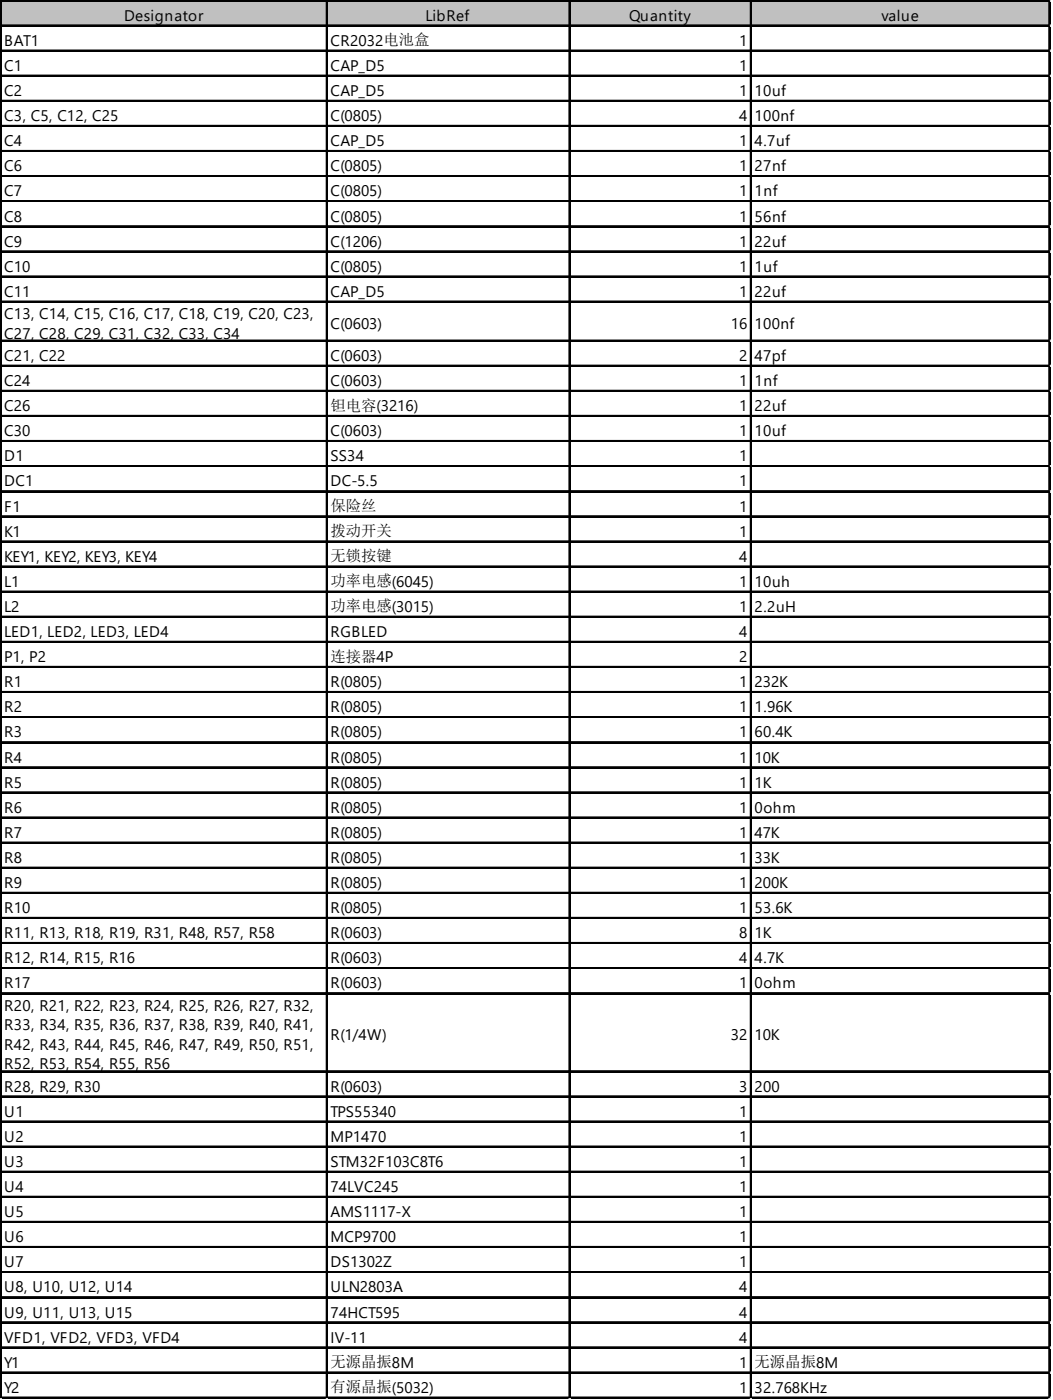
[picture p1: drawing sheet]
<svg xmlns="http://www.w3.org/2000/svg" width="200mm" height="266mm" viewBox="0 0 200 266" stroke-linecap="round" stroke-linejoin="round" font-family="sans-serif">
<defs><g id="words">
<g font-size="2.9">
<text x="23.5" y="3.9">Designator</text>
<text x="80.7" y="3.9">LibRef</text>
<text x="119.3" y="3.9">Quantity</text>
<text x="167.2" y="3.9">value</text>
<text x=".8" y="8.7">BAT1</text>
<text x="62.7" y="8.7">CR2032电池盒</text>
<text x="140.2" y="8.7">1</text>
<text x=".8" y="13.5">C1</text>
<text x="62.7" y="13.5">CAP_D5</text>
<text x="140.2" y="13.5">1</text>
<text x=".8" y="18.2">C2</text>
<text x=".8" y="23">C3, C5, C12, C25</text>
<text x="62.7" y="18.2">CAP_D5</text>
<text x="62.7" y="23">C(0805)</text>
<text x="140.2" y="18.2">1</text>
<text x="140.2" y="23">4</text>
<text x="143.1" y="18.2">10uf</text>
<text x="143.1" y="23">100nf</text>
<text x=".8" y="27.7">C4</text>
<text x="62.7" y="27.7">CAP_D5</text>
<text x="140.2" y="27.7">1</text>
<text x="143.1" y="27.7">4.7uf</text>
<text x=".8" y="32.5">C6</text>
<text x="62.7" y="32.5">C(0805)</text>
<text x="140.2" y="32.5">1</text>
<text x="143.1" y="32.5">27nf</text>
<text x=".8" y="37.3">C7</text>
<text x="62.7" y="37.3">C(0805)</text>
<text x="140.2" y="37.3">1</text>
<text x="143.1" y="37.3">1nf</text>
<text x=".8" y="42">C8</text>
<text x=".8" y="46.8">C9</text>
<text x="62.7" y="42">C(0805)</text>
<text x="62.7" y="46.8">C(1206)</text>
<text x="140.2" y="42">1</text>
<text x="140.2" y="46.8">1</text>
<text x="143.1" y="42">56nf</text>
<text x="143.1" y="46.8">22uf</text>
<text x=".8" y="51.6">C10</text>
<text x="62.7" y="51.6">C(0805)</text>
<text x="140.2" y="51.6">1</text>
<text x="143.1" y="51.6">1uf</text>
<text x=".8" y="56.3">C11</text>
<text x="62.7" y="56.3">CAP_D5</text>
<text x="140.2" y="56.3">1</text>
<text x="143.1" y="56.3">22uf</text>
<text x=".8" y="60.6">C13, C14, C15, C16, C17, C18, C19, C20, C23,</text>
<text x=".8" y="64.3">C27, C28, C29, C31, C32, C33, C34</text>
<text x="62.7" y="62.4">C(0603)</text>
<text x="138.6" y="62.4">16</text>
<text x="143.1" y="62.4">100nf</text>
<text x=".8" y="68.5">C21, C22</text>
<text x="62.7" y="68.5">C(0603)</text>
<text x="140.2" y="68.5">2</text>
<text x="143.1" y="68.5">47pf</text>
<text x=".8" y="73.3">C24</text>
<text x="62.7" y="73.3">C(0603)</text>
<text x="62.7" y="77.9">钽电容(3216)</text>
<text x="140.2" y="73.3">1</text>
<text x="143.1" y="73.3">1nf</text>
<text x=".8" y="78">C26</text>
<text x=".8" y="82.8">C30</text>
<text x="62.7" y="82.8">C(0603)</text>
<text x="140.2" y="78">1</text>
<text x="140.2" y="82.8">1</text>
<text x="143.1" y="78">22uf</text>
<text x="143.1" y="82.8">10uf</text>
<text x=".8" y="87.5">D1</text>
<text x="62.7" y="87.5">SS34</text>
<text x="140.2" y="87.5">1</text>
<text x=".8" y="92.3">DC1</text>
<text x="62.7" y="92.3">DC-5.5</text>
<text x="140.2" y="92.3">1</text>
<text x=".8" y="97.1">F1</text>
<text x=".8" y="101.8">K1</text>
<text x="62.7" y="97">保险丝</text>
<text x="62.7" y="101.7">拨动开关</text>
<text x="140.2" y="97.1">1</text>
<text x="140.2" y="101.8">1</text>
<text x=".8" y="106.6">KEY1, KEY2, KEY3, KEY4</text>
<text x="62.7" y="106.5">无锁按键</text>
<text x="140.2" y="106.6">4</text>
<text x=".8" y="111.4">L1</text>
<text x="62.7" y="111.2">功率电感(6045)</text>
<text x="140.2" y="111.4">1</text>
<text x="143.1" y="111.4">10uh</text>
<text x=".8" y="116.1">L2</text>
<text x="62.7" y="116">功率电感(3015)</text>
<text x="140.2" y="116.1">1</text>
<text x="143.1" y="116.1">2.2uH</text>
<text x=".8" y="120.9">LED1, LED2, LED3, LED4</text>
<text x=".8" y="125.6">P1, P2</text>
<text x="62.7" y="120.9">RGBLED</text>
<text x="62.7" y="125.5">连接器4P</text>
<text x="140.2" y="120.9">4</text>
<text x="140.2" y="125.6">2</text>
<text x=".8" y="130.4">R1</text>
<text x="62.7" y="130.4">R(0805)</text>
<text x="140.2" y="130.4">1</text>
<text x="143.1" y="130.4">232K</text>
<text x=".8" y="135.2">R2</text>
<text x="62.7" y="135.2">R(0805)</text>
<text x="140.2" y="135.2">1</text>
<text x="143.1" y="135.2">1.96K</text>
<text x=".8" y="139.9">R3</text>
<text x="62.7" y="139.9">R(0805)</text>
<text x="140.2" y="139.9">1</text>
<text x="143.1" y="139.9">60.4K</text>
<text x=".8" y="144.7">R4</text>
<text x=".8" y="149.5">R5</text>
<text x="62.7" y="144.7">R(0805)</text>
<text x="62.7" y="149.5">R(0805)</text>
<text x="140.2" y="144.7">1</text>
<text x="140.2" y="149.5">1</text>
<text x="143.1" y="144.7">10K</text>
<text x="143.1" y="149.5">1K</text>
<text x=".8" y="154.2">R6</text>
<text x="62.7" y="154.2">R(0805)</text>
<text x="140.2" y="154.2">1</text>
<text x="143.1" y="154.2">0ohm</text>
<text x=".8" y="159">R7</text>
<text x="62.7" y="159">R(0805)</text>
<text x="140.2" y="159">1</text>
<text x="143.1" y="159">47K</text>
<text x=".8" y="163.7">R8</text>
<text x="62.7" y="163.7">R(0805)</text>
<text x="140.2" y="163.7">1</text>
<text x="143.1" y="163.7">33K</text>
<text x=".8" y="168.5">R9</text>
<text x=".8" y="173.3">R10</text>
<text x="62.7" y="168.5">R(0805)</text>
<text x="62.7" y="173.3">R(0805)</text>
<text x="140.2" y="168.5">1</text>
<text x="140.2" y="173.3">1</text>
<text x="143.1" y="168.5">200K</text>
<text x="143.1" y="173.3">53.6K</text>
<text x=".8" y="178">R11, R13, R18, R19, R31, R48, R57, R58</text>
<text x="62.7" y="178">R(0603)</text>
<text x="140.2" y="178">8</text>
<text x="143.1" y="178">1K</text>
<text x=".8" y="182.8">R12, R14, R15, R16</text>
<text x="62.7" y="182.8">R(0603)</text>
<text x="140.2" y="182.8">4</text>
<text x="143.1" y="182.8">4.7K</text>
<text x=".8" y="187.6">R17</text>
<text x=".8" y="191.8">R20, R21, R22, R23, R24, R25, R26, R27, R32,</text>
<text x="62.7" y="187.6">R(0603)</text>
<text x="140.2" y="187.6">1</text>
<text x="143.1" y="187.6">0ohm</text>
<text x=".8" y="195.5">R33, R34, R35, R36, R37, R38, R39, R40, R41,</text>
<text x="62.7" y="197.3">R(1/4W)</text>
<text x="138.6" y="197.3">32</text>
<text x="143.1" y="197.3">10K</text>
<text x=".8" y="199.2">R42, R43, R44, R45, R46, R47, R49, R50, R51,</text>
<text x=".8" y="202.9">R52, R53, R54, R55, R56</text>
<text x=".8" y="207.1">R28, R29, R30</text>
<text x="62.7" y="207.1">R(0603)</text>
<text x="140.2" y="207.1">3</text>
<text x="143.1" y="207.1">200</text>
<text x=".8" y="211.9">U1</text>
<text x="62.7" y="211.9">TPS55340</text>
<text x="140.2" y="211.9">1</text>
<text x=".8" y="216.7">U2</text>
<text x=".8" y="221.4">U3</text>
<text x="62.7" y="216.7">MP1470</text>
<text x="62.7" y="221.4">STM32F103C8T6</text>
<text x="140.2" y="216.7">1</text>
<text x="140.2" y="221.4">1</text>
<text x=".8" y="226.2">U4</text>
<text x="62.7" y="226.2">74LVC245</text>
<text x="140.2" y="226.2">1</text>
<text x=".8" y="230.9">U5</text>
<text x="62.7" y="230.9">AMS1117-X</text>
<text x="140.2" y="230.9">1</text>
<text x=".8" y="235.7">U6</text>
<text x="62.7" y="235.7">MCP9700</text>
<text x="140.2" y="235.7">1</text>
<text x=".8" y="240.5">U7</text>
<text x=".8" y="245.2">U8, U10, U12, U14</text>
<text x="62.7" y="240.5">DS1302Z</text>
<text x="62.7" y="245.2">ULN2803A</text>
<text x="140.2" y="240.5">1</text>
<text x="140.2" y="245.2">4</text>
<text x=".8" y="250">U9, U11, U13, U15</text>
<text x="62.7" y="250">74HCT595</text>
<text x="140.2" y="250">4</text>
<text x=".8" y="254.8">VFD1, VFD2, VFD3, VFD4</text>
<text x="62.7" y="254.8">IV-11</text>
<text x="140.2" y="254.8">4</text>
<text x=".8" y="259.5">Y1</text>
<text x="62.7" y="259.4">无源晶振8M</text>
<text x="140.2" y="259.5">1</text>
<text x="143.1" y="259.4">无源晶振8M</text>
<text x=".8" y="264.3">Y2</text>
<text x="62.7" y="264.2">有源晶振(5032)</text>
<text x="140.2" y="264.3">1</text>
<text x="143.1" y="264.3">32.768KHz</text>
</g>
</g></defs>
<path d="M.2 .2h199v4.8h-199z" fill="#c0c0c0"/>
<g fill="none" stroke="#000" stroke-width=".26">
<path d="M0 0v265.4M.1 0v265.4M.3 0h198.9M.3 .1h198.9M.3 4.8h198.9M.3 4.9h198.9M.3 9.5h198.9M.3 9.7h198.9M.3 14.3h198.9M.3 14.4h198.9M.3 19h198.9M.3 19.2h198.9"/>
<path d="M61.9 .3v265.1M62 .3v265.1M107.9 .3v265.1M108 .3v265.1M142.3 .3v265.1M142.4 .3v265.1M198.9 .3v265.1M199 .3v265.1M.3 23.8h198.9M.3 23.9h198.9M.3 28.6h198.9M.3 28.7h198.9"/>
<path d="M.3 33.3h198.9M.3 33.5h198.9M.3 38.1h198.9M.3 38.2h198.9M.3 42.9h198.9M.3 43h198.9M.3 47.6h198.9M.3 47.8h198.9M.3 52.4h198.9M.3 52.5h198.9M.3 57.1h198.9M.3 57.3h198.9"/>
<path d="M.3 64.6h198.9M.3 64.7h198.9M.3 69.3h198.9M.3 69.5h198.9M.3 74.1h198.9M.3 74.2h198.9M.3 78.8h198.9M.3 79h198.9M.3 83.6h198.9M.3 83.7h198.9M.3 88.4h198.9M.3 88.5h198.9"/>
<path d="M.3 93.1h198.9M.3 93.3h198.9M.3 97.9h198.9M.3 98h198.9M.3 102.7h198.9M.3 102.8h198.9M.3 107.4h198.9M.3 107.6h198.9M.3 112.2h198.9M.3 112.3h198.9M.3 116.9h198.9M.3 117.1h198.9"/>
<path d="M.3 121.7h198.9M.3 121.8h198.9M.3 126.5h198.9M.3 126.6h198.9M.3 131.2h198.9M.3 131.4h198.9M.3 136h198.9M.3 136.1h198.9M.3 140.8h198.9M.3 140.9h198.9M.3 145.5h198.9M.3 145.7h198.9"/>
<path d="M.3 150.3h198.9M.3 150.4h198.9M.3 155h198.9M.3 155.2h198.9M.3 159.8h198.9M.3 159.9h198.9M.3 164.6h198.9M.3 164.7h198.9M.3 169.3h198.9M.3 169.5h198.9M.3 174.1h198.9M.3 174.2h198.9"/>
<path d="M.3 178.9h198.9M.3 179h198.9M.3 183.6h198.9M.3 183.8h198.9M.3 188.4h198.9M.3 188.5h198.9M.3 203.2h198.9M.3 203.3h198.9M.3 208h198.9M.3 208.1h198.9M.3 212.7h198.9M.3 212.9h198.9"/>
<path d="M.3 217.5h198.9M.3 217.6h198.9M.3 222.2h198.9M.3 222.4h198.9M.3 227h198.9M.3 227.1h198.9M.3 231.8h198.9M.3 231.9h198.9M.3 236.5h198.9M.3 236.7h198.9M.3 241.3h198.9M.3 241.4h198.9"/>
<path d="M.3 246.1h198.9M.3 246.2h198.9M.3 250.8h198.9M.3 251h198.9M.3 255.6h198.9M.3 255.7h198.9M.3 260.3h198.9M.3 260.5h198.9M.3 265.1h198.9M.3 265.2h198.9"/>
</g>
<path d="M0 265.4h.1" fill="none" stroke="#d4d4d4" stroke-width=".26"/>
<path d="M0 265.4h.3z" fill="#d4d4d4"/>
<path d="M61.9 265.4h.1" fill="none" stroke="#d4d4d4" stroke-width=".26"/>
<path d="M61.9 265.4h.3z" fill="#d4d4d4"/>
<path d="M107.9 265.4h.1" fill="none" stroke="#d4d4d4" stroke-width=".26"/>
<path d="M107.9 265.4h.3z" fill="#d4d4d4"/>
<path d="M142.3 265.4h.1" fill="none" stroke="#d4d4d4" stroke-width=".26"/>
<path d="M142.3 265.4h.3z" fill="#d4d4d4"/>
<path d="M198.9 265.4h.1" fill="none" stroke="#d4d4d4" stroke-width=".26"/>
<path d="M198.9 265.4h.3z" fill="#d4d4d4"/>
<path d="M199.2 0h.1" fill="none" stroke="#d4d4d4" stroke-width=".26"/>
<path d="M199.2 0v.3z" fill="#d4d4d4"/>
<path d="M199.2 4.8h.1" fill="none" stroke="#d4d4d4" stroke-width=".26"/>
<path d="M199.2 4.8v.2z" fill="#d4d4d4"/>
<path d="M199.2 9.5h.1" fill="none" stroke="#d4d4d4" stroke-width=".26"/>
<path d="M199.2 9.5v.3z" fill="#d4d4d4"/>
<path d="M199.2 14.3h.1" fill="none" stroke="#d4d4d4" stroke-width=".26"/>
<path d="M199.2 14.3v.3z" fill="#d4d4d4"/>
<path d="M199.2 19h.1" fill="none" stroke="#d4d4d4" stroke-width=".26"/>
<path d="M199.2 19v.3z" fill="#d4d4d4"/>
<path d="M199.2 23.8h.1" fill="none" stroke="#d4d4d4" stroke-width=".26"/>
<path d="M199.2 23.8v.3z" fill="#d4d4d4"/>
<path d="M199.2 28.6h.1" fill="none" stroke="#d4d4d4" stroke-width=".26"/>
<path d="M199.2 28.6v.2z" fill="#d4d4d4"/>
<path d="M199.2 33.3h.1" fill="none" stroke="#d4d4d4" stroke-width=".26"/>
<path d="M199.2 33.3v.3z" fill="#d4d4d4"/>
<path d="M199.2 38.1h.1" fill="none" stroke="#d4d4d4" stroke-width=".26"/>
<path d="M199.2 38.1v.3z" fill="#d4d4d4"/>
<path d="M199.2 42.9h.1" fill="none" stroke="#d4d4d4" stroke-width=".26"/>
<path d="M199.2 42.9v.2z" fill="#d4d4d4"/>
<path d="M199.2 47.6h.1" fill="none" stroke="#d4d4d4" stroke-width=".26"/>
<path d="M199.2 47.6v.3z" fill="#d4d4d4"/>
<path d="M199.2 52.4h.1" fill="none" stroke="#d4d4d4" stroke-width=".26"/>
<path d="M199.2 52.4v.3z" fill="#d4d4d4"/>
<path d="M199.2 57.1h.1" fill="none" stroke="#d4d4d4" stroke-width=".26"/>
<path d="M199.2 57.1v.3z" fill="#d4d4d4"/>
<path d="M199.2 64.6h.1" fill="none" stroke="#d4d4d4" stroke-width=".26"/>
<path d="M199.2 64.6v.2z" fill="#d4d4d4"/>
<path d="M199.2 69.3h.1" fill="none" stroke="#d4d4d4" stroke-width=".26"/>
<path d="M199.2 69.3v.3z" fill="#d4d4d4"/>
<path d="M199.2 74.1h.1" fill="none" stroke="#d4d4d4" stroke-width=".26"/>
<path d="M199.2 74.1v.2z" fill="#d4d4d4"/>
<path d="M199.2 78.8h.1" fill="none" stroke="#d4d4d4" stroke-width=".26"/>
<path d="M199.2 78.8v.3z" fill="#d4d4d4"/>
<path d="M199.2 83.6h.1" fill="none" stroke="#d4d4d4" stroke-width=".26"/>
<path d="M199.2 83.6v.3z" fill="#d4d4d4"/>
<path d="M199.2 88.4h.1" fill="none" stroke="#d4d4d4" stroke-width=".26"/>
<path d="M199.2 88.4v.2z" fill="#d4d4d4"/>
<path d="M199.2 93.1h.1" fill="none" stroke="#d4d4d4" stroke-width=".26"/>
<path d="M199.2 93.1v.3z" fill="#d4d4d4"/>
<path d="M199.2 97.9h.1" fill="none" stroke="#d4d4d4" stroke-width=".26"/>
<path d="M199.2 97.9v.3z" fill="#d4d4d4"/>
<path d="M199.2 102.7h.1" fill="none" stroke="#d4d4d4" stroke-width=".26"/>
<path d="M199.2 102.7v.2z" fill="#d4d4d4"/>
<path d="M199.2 107.4h.1" fill="none" stroke="#d4d4d4" stroke-width=".26"/>
<path d="M199.2 107.4v.3z" fill="#d4d4d4"/>
<path d="M199.2 112.2h.1" fill="none" stroke="#d4d4d4" stroke-width=".26"/>
<path d="M199.2 112.2v.2z" fill="#d4d4d4"/>
<path d="M199.2 116.9h.1" fill="none" stroke="#d4d4d4" stroke-width=".26"/>
<path d="M199.2 116.9v.3z" fill="#d4d4d4"/>
<path d="M199.2 121.7h.1" fill="none" stroke="#d4d4d4" stroke-width=".26"/>
<path d="M199.2 121.7v.3z" fill="#d4d4d4"/>
<path d="M199.2 126.5h.1" fill="none" stroke="#d4d4d4" stroke-width=".26"/>
<path d="M199.2 126.5v.2z" fill="#d4d4d4"/>
<path d="M199.2 131.2h.1" fill="none" stroke="#d4d4d4" stroke-width=".26"/>
<path d="M199.2 131.2v.3z" fill="#d4d4d4"/>
<path d="M199.2 136h.1" fill="none" stroke="#d4d4d4" stroke-width=".26"/>
<path d="M199.2 136v.3z" fill="#d4d4d4"/>
<path d="M199.2 140.8h.1" fill="none" stroke="#d4d4d4" stroke-width=".26"/>
<path d="M199.2 140.8v.2z" fill="#d4d4d4"/>
<path d="M199.2 145.5h.1" fill="none" stroke="#d4d4d4" stroke-width=".26"/>
<path d="M199.2 145.5v.3z" fill="#d4d4d4"/>
<path d="M199.2 150.3h.1" fill="none" stroke="#d4d4d4" stroke-width=".26"/>
<path d="M199.2 150.3v.2z" fill="#d4d4d4"/>
<path d="M199.2 155h.1" fill="none" stroke="#d4d4d4" stroke-width=".26"/>
<path d="M199.2 155v.3z" fill="#d4d4d4"/>
<path d="M199.2 159.8h.1" fill="none" stroke="#d4d4d4" stroke-width=".26"/>
<path d="M199.2 159.8v.3z" fill="#d4d4d4"/>
<path d="M199.2 164.6h.1" fill="none" stroke="#d4d4d4" stroke-width=".26"/>
<path d="M199.2 164.6v.2z" fill="#d4d4d4"/>
<path d="M199.2 169.3h.1" fill="none" stroke="#d4d4d4" stroke-width=".26"/>
<path d="M199.2 169.3v.3z" fill="#d4d4d4"/>
<path d="M199.2 174.1h.1" fill="none" stroke="#d4d4d4" stroke-width=".26"/>
<path d="M199.2 174.1v.3z" fill="#d4d4d4"/>
<path d="M199.2 178.9h.1" fill="none" stroke="#d4d4d4" stroke-width=".26"/>
<path d="M199.2 178.9v.2z" fill="#d4d4d4"/>
<path d="M199.2 183.6h.1" fill="none" stroke="#d4d4d4" stroke-width=".26"/>
<path d="M199.2 183.6v.3z" fill="#d4d4d4"/>
<path d="M199.2 188.4h.1" fill="none" stroke="#d4d4d4" stroke-width=".26"/>
<path d="M199.2 188.4v.2z" fill="#d4d4d4"/>
<path d="M199.2 203.2h.1" fill="none" stroke="#d4d4d4" stroke-width=".26"/>
<path d="M199.2 203.2v.3z" fill="#d4d4d4"/>
<path d="M199.2 208h.1" fill="none" stroke="#d4d4d4" stroke-width=".26"/>
<path d="M199.2 208v.2z" fill="#d4d4d4"/>
<path d="M199.2 212.7h.1" fill="none" stroke="#d4d4d4" stroke-width=".26"/>
<path d="M199.2 212.7v.3z" fill="#d4d4d4"/>
<path d="M199.2 217.5h.1" fill="none" stroke="#d4d4d4" stroke-width=".26"/>
<path d="M199.2 217.5v.3z" fill="#d4d4d4"/>
<path d="M199.2 222.2h.1" fill="none" stroke="#d4d4d4" stroke-width=".26"/>
<path d="M199.2 222.2v.3z" fill="#d4d4d4"/>
<path d="M199.2 227h.1" fill="none" stroke="#d4d4d4" stroke-width=".26"/>
<path d="M199.2 227v.3z" fill="#d4d4d4"/>
<path d="M199.2 231.8h.1" fill="none" stroke="#d4d4d4" stroke-width=".26"/>
<path d="M199.2 231.8v.2z" fill="#d4d4d4"/>
<path d="M199.2 236.5h.1" fill="none" stroke="#d4d4d4" stroke-width=".26"/>
<path d="M199.2 236.5v.3z" fill="#d4d4d4"/>
<path d="M199.2 241.3h.1" fill="none" stroke="#d4d4d4" stroke-width=".26"/>
<path d="M199.2 241.3v.3z" fill="#d4d4d4"/>
<path d="M199.2 246.1h.1" fill="none" stroke="#d4d4d4" stroke-width=".26"/>
<path d="M199.2 246.1v.2z" fill="#d4d4d4"/>
<path d="M199.2 250.8h.1" fill="none" stroke="#d4d4d4" stroke-width=".26"/>
<path d="M199.2 250.8v.3z" fill="#d4d4d4"/>
<path d="M199.2 255.6h.1" fill="none" stroke="#d4d4d4" stroke-width=".26"/>
<path d="M199.2 255.6v.3z" fill="#d4d4d4"/>
<path d="M199.2 260.3h.1" fill="none" stroke="#d4d4d4" stroke-width=".26"/>
<path d="M199.2 260.3v.3z" fill="#d4d4d4"/>
<path d="M199.2 265.1h.1" fill="none" stroke="#d4d4d4" stroke-width=".26"/>
<path d="M199.2 265.1v.3z" fill="#d4d4d4"/>
<use href="#words"/>
</svg>
